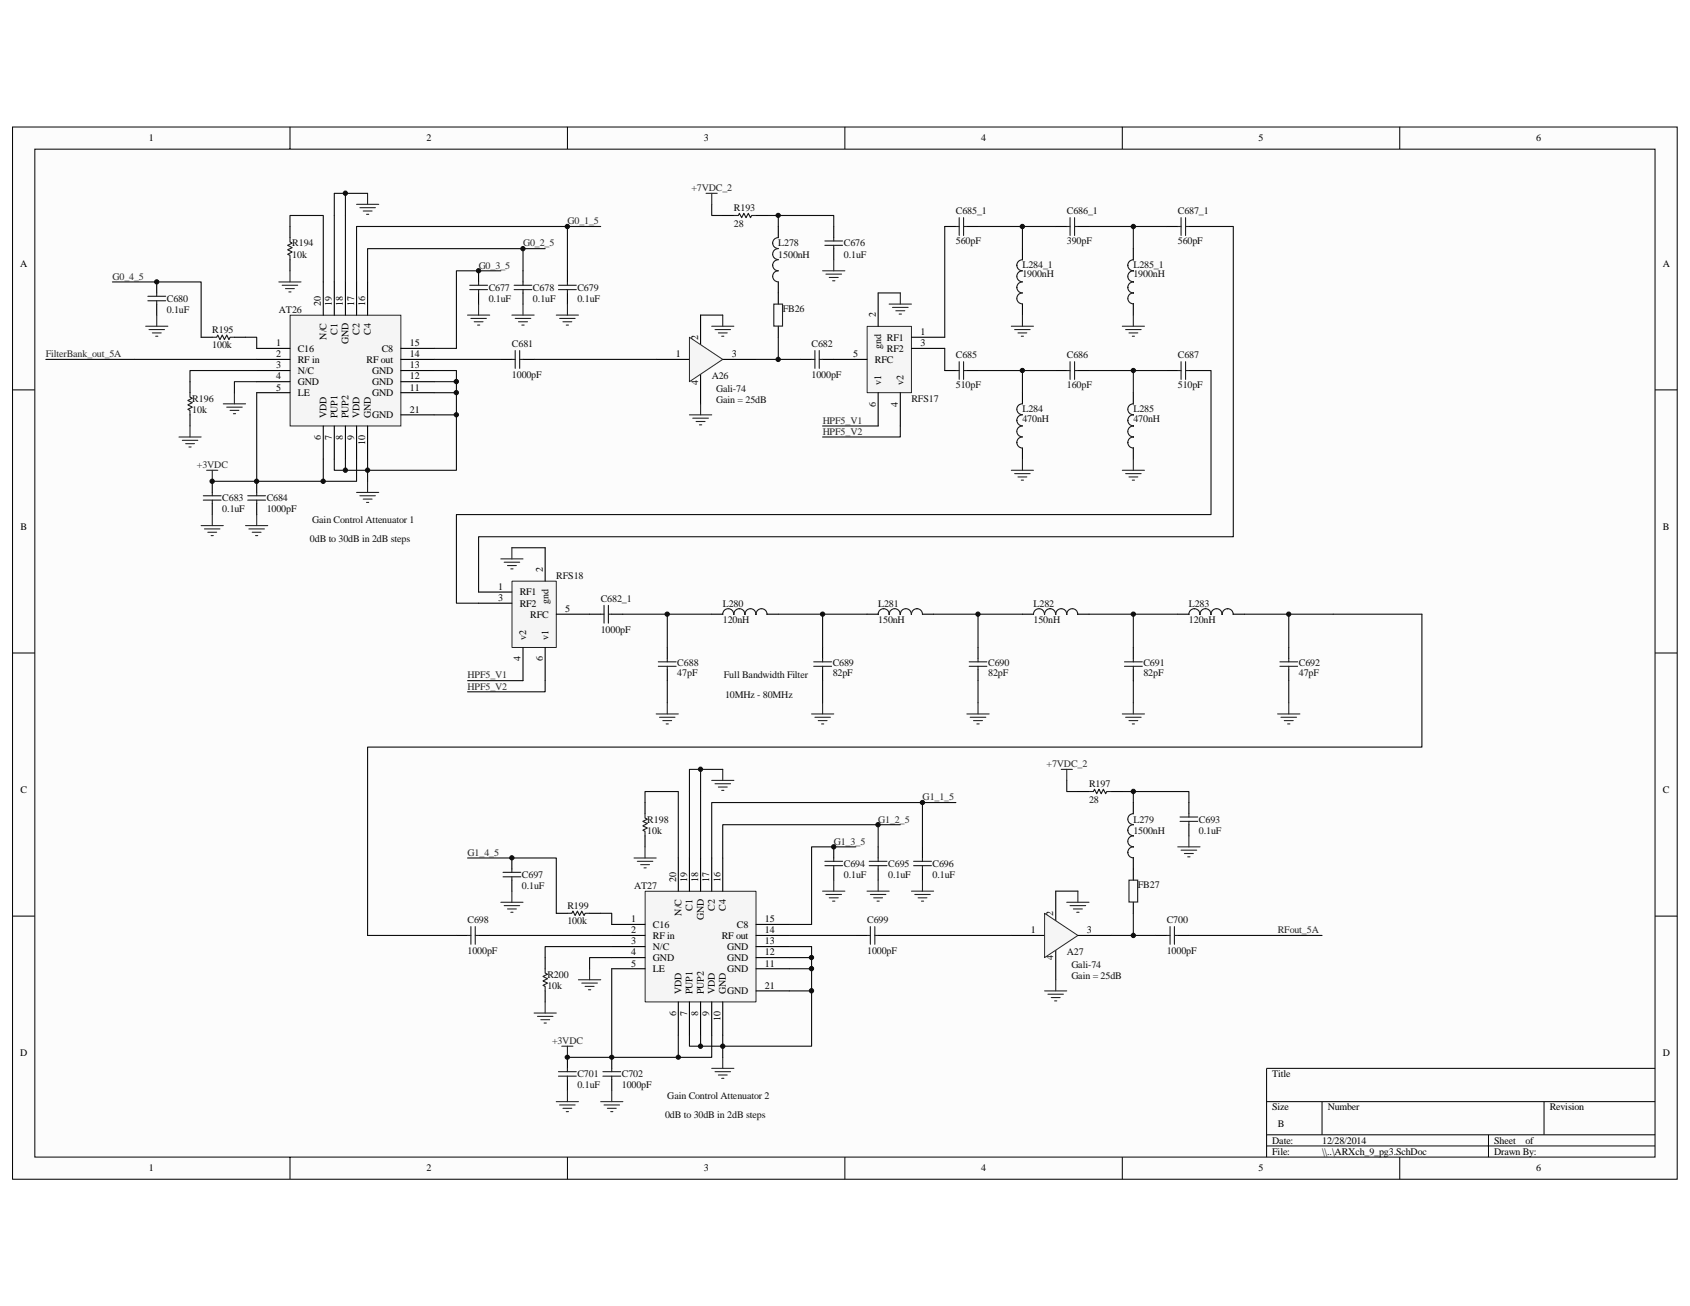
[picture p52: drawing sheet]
<svg xmlns="http://www.w3.org/2000/svg" width="279mm" height="216mm" viewBox="0 0 279 216" stroke-linecap="round" stroke-linejoin="round" font-family="sans-serif">
<defs><g id="words">
<g font-size="1.7">
<text x="24.6" y="23.3">1</text>
<text x="70.5" y="23.3">2</text>
<text x="116.4" y="23.3">3</text>
<text x="162.2" y="23.3">4</text>
<text x="208.1" y="23.3">5</text>
<text x="254" y="23.3">6</text>
<text x="3.3" y="44.2">A</text>
<text x="274.9" y="44.2">A</text>
<text x="53" y="50.7" transform="rotate(-90 53 50.7)">20</text>
<text x="54.9" y="50.7" transform="rotate(-90 54.9 50.7)">19</text>
<text x="56.7" y="50.7" transform="rotate(-90 56.7 50.7)">18</text>
<text x="58.5" y="50.7" transform="rotate(-90 58.5 50.7)">17</text>
<text x="60.4" y="50.7" transform="rotate(-90 60.4 50.7)">16</text>
<text x="144.8" y="52.5" transform="rotate(-90 144.8 52.5)">2</text>
<text x="45.7" y="57.2">1</text>
<text x="45.7" y="59.1">2</text>
<text x="49.2" y="58.1">C16</text>
<text x="49.2" y="60">RF in</text>
<text x="54" y="56.1" transform="rotate(-90 54 56.1)">N/C</text>
<text x="55.8" y="55.3" transform="rotate(-90 55.8 55.3)">C1</text>
<text x="57.6" y="56.9" transform="rotate(-90 57.6 56.9)">GND</text>
<text x="59.5" y="55.3" transform="rotate(-90 59.5 55.3)">C2</text>
<text x="60.6" y="60">RF out</text>
<text x="61.3" y="55.3" transform="rotate(-90 61.3 55.3)">C4</text>
<text x="63.1" y="58.1">C8</text>
<text x="67.8" y="57.2">15</text>
<text x="67.8" y="59.1">14</text>
<text x="111.7" y="59.1">1</text>
<text x="115.4" y="56.1" transform="rotate(-90 115.4 56.1)">2</text>
<text x="121" y="59.1">3</text>
<text x="141.1" y="59.1">5</text>
<text x="144.6" y="60">RFC</text>
<text x="145.7" y="57.7" transform="rotate(-90 145.7 57.7)">gnd</text>
<text x="146.6" y="58.1">RF2</text>
<text x="146.6" y="56.3">RF1</text>
<text x="152.2" y="57.2">3</text>
<text x="152.2" y="55.4">1</text>
<text x="45.7" y="60.9">3</text>
<text x="45.7" y="62.7">4</text>
<text x="45.7" y="64.6">5</text>
<text x="49.2" y="61.8">N/C</text>
<text x="49.2" y="63.6">GND</text>
<text x="49.2" y="65.5">LE</text>
<text x="61.5" y="65.5">GND</text>
<text x="61.5" y="63.6">GND</text>
<text x="61.5" y="61.8">GND</text>
<text x="67.8" y="64.6">11</text>
<text x="67.8" y="62.7">12</text>
<text x="67.8" y="60.9">13</text>
<text x="115.4" y="63.6" transform="rotate(-90 115.4 63.6)">4</text>
<text x="145.7" y="63.6" transform="rotate(-90 145.7 63.6)">v1</text>
<text x="149.4" y="63.6" transform="rotate(-90 149.4 63.6)">v2</text>
<text x="54" y="69.2" transform="rotate(-90 54 69.2)">VDD</text>
<text x="55.8" y="69.2" transform="rotate(-90 55.8 69.2)">PUP1</text>
<text x="57.6" y="69.2" transform="rotate(-90 57.6 69.2)">PUP2</text>
<text x="59.5" y="69.2" transform="rotate(-90 59.5 69.2)">VDD</text>
<text x="61.3" y="69.2" transform="rotate(-90 61.3 69.2)">GND</text>
<text x="67.8" y="68.2">21</text>
<text x="144.8" y="67.2" transform="rotate(-90 144.8 67.2)">6</text>
<text x="148.4" y="67.2" transform="rotate(-90 148.4 67.2)">4</text>
<text x="53" y="72.7" transform="rotate(-90 53 72.7)">6</text>
<text x="54.9" y="72.7" transform="rotate(-90 54.9 72.7)">7</text>
<text x="56.7" y="72.7" transform="rotate(-90 56.7 72.7)">8</text>
<text x="58.5" y="72.7" transform="rotate(-90 58.5 72.7)">9</text>
<text x="60.4" y="73.5" transform="rotate(-90 60.4 73.5)">10</text>
<text x="3.4" y="87.7">B</text>
<text x="274.9" y="87.7">B</text>
<text x="89.7" y="94.6" transform="rotate(-90 89.7 94.6)">2</text>
<text x="82.4" y="99.4">3</text>
<text x="82.4" y="97.5">1</text>
<text x="85.9" y="100.3">RF2</text>
<text x="85.9" y="98.4">RF1</text>
<text x="90.7" y="99.8" transform="rotate(-90 90.7 99.8)">gnd</text>
<text x="93.5" y="101.2">5</text>
<text x="87" y="105.8" transform="rotate(-90 87 105.8)">v2</text>
<text x="87.7" y="102.1">RFC</text>
<text x="90.7" y="105.8" transform="rotate(-90 90.7 105.8)">v1</text>
<text x="86.1" y="109.3" transform="rotate(-90 86.1 109.3)">4</text>
<text x="89.7" y="109.3" transform="rotate(-90 89.7 109.3)">6</text>
<text x="3.4" y="131.1">C</text>
<text x="274.9" y="131.1">C</text>
<text x="111.8" y="145.9" transform="rotate(-90 111.8 145.9)">20</text>
<text x="113.6" y="145.9" transform="rotate(-90 113.6 145.9)">19</text>
<text x="115.4" y="145.9" transform="rotate(-90 115.4 145.9)">18</text>
<text x="117.3" y="145.9" transform="rotate(-90 117.3 145.9)">17</text>
<text x="119.1" y="145.9" transform="rotate(-90 119.1 145.9)">16</text>
<text x="104.4" y="152.5">1</text>
<text x="104.4" y="154.3">2</text>
<text x="107.9" y="153.4">C16</text>
<text x="107.9" y="155.2">RF in</text>
<text x="112.7" y="151.4" transform="rotate(-90 112.7 151.4)">N/C</text>
<text x="114.5" y="150.5" transform="rotate(-90 114.5 150.5)">C1</text>
<text x="116.4" y="152.2" transform="rotate(-90 116.4 152.2)">GND</text>
<text x="118.2" y="150.5" transform="rotate(-90 118.2 150.5)">C2</text>
<text x="119.3" y="155.2">RF out</text>
<text x="120" y="150.5" transform="rotate(-90 120 150.5)">C4</text>
<text x="121.8" y="153.4">C8</text>
<text x="126.5" y="152.5">15</text>
<text x="126.5" y="154.3">14</text>
<text x="170.4" y="154.3">1</text>
<text x="174.1" y="151.4" transform="rotate(-90 174.1 151.4)">2</text>
<text x="179.7" y="154.3">3</text>
<text x="104.4" y="156.1">3</text>
<text x="104.4" y="157.9">4</text>
<text x="104.4" y="159.8">5</text>
<text x="107.9" y="157">N/C</text>
<text x="107.9" y="158.9">GND</text>
<text x="107.9" y="160.7">LE</text>
<text x="120.2" y="160.7">GND</text>
<text x="120.2" y="158.9">GND</text>
<text x="120.2" y="157">GND</text>
<text x="126.5" y="159.8">11</text>
<text x="126.5" y="157.9">12</text>
<text x="126.5" y="156.1">13</text>
<text x="174.1" y="158.8" transform="rotate(-90 174.1 158.8)">4</text>
<text x="111.8" y="167.9" transform="rotate(-90 111.8 167.9)">6</text>
<text x="112.7" y="164.4" transform="rotate(-90 112.7 164.4)">VDD</text>
<text x="113.6" y="167.9" transform="rotate(-90 113.6 167.9)">7</text>
<text x="114.5" y="164.4" transform="rotate(-90 114.5 164.4)">PUP1</text>
<text x="115.4" y="167.9" transform="rotate(-90 115.4 167.9)">8</text>
<text x="116.4" y="164.4" transform="rotate(-90 116.4 164.4)">PUP2</text>
<text x="117.3" y="167.9" transform="rotate(-90 117.3 167.9)">9</text>
<text x="118.2" y="164.4" transform="rotate(-90 118.2 164.4)">VDD</text>
<text x="120" y="164.4" transform="rotate(-90 120 164.4)">GND</text>
<text x="126.5" y="163.4">21</text>
<text x="119.1" y="168.8" transform="rotate(-90 119.1 168.8)">10</text>
<text x="3.3" y="174.6">D</text>
<text x="210.3" y="178.1">Title</text>
<text x="274.9" y="174.6">D</text>
<text x="210.3" y="183.6">Size</text>
<text x="219.5" y="183.6">Number</text>
<text x="256.2" y="183.6">Revision</text>
<text x="210.3" y="189.1">Date:</text>
<text x="210.3" y="190.9">File:</text>
<text x="211.2" y="186.3">B</text>
<text x="218.6" y="190.9">\\..\ARXch_9_pg3.SchDoc</text>
<text x="218.6" y="189.1">12/28/2014</text>
<text x="247" y="190.9">Drawn By:</text>
<text x="247" y="189.1">Sheet</text>
<text x="252.2" y="189.1">of</text>
<text x="24.6" y="193.7">1</text>
<text x="70.5" y="193.7">2</text>
<text x="116.4" y="193.7">3</text>
<text x="162.2" y="193.7">4</text>
<text x="208.1" y="193.7">5</text>
<text x="254" y="193.7">6</text>
</g>
<g font-size="1.7" fill="#262626">
<text x="114.3" y="31.6">+7VDC_2</text>
<text x="86.5" y="40.7">G0_2_5</text>
<text x="93.8" y="37.1">G0_1_5</text>
<text x="18.6" y="46.2">G0_4_5</text>
<text x="79.1" y="44.4">G0_3_5</text>
<text x="7.6" y="59.1">FilterBank_out_5A</text>
<text x="136" y="70">HPF5_V1</text>
<text x="136" y="71.9">HPF5_V2</text>
<text x="32.6" y="77.4">+3VDC</text>
<text x="77.3" y="112.2">HPF5_V1</text>
<text x="77.3" y="114">HPF5_V2</text>
<text x="173" y="126.8">+7VDC_2</text>
<text x="145.2" y="136">G1_2_5</text>
<text x="152.5" y="132.3">G1_1_5</text>
<text x="77.3" y="141.5">G1_4_5</text>
<text x="137.9" y="139.6">G1_3_5</text>
<text x="211.2" y="154.3">RFout_5A</text>
<text x="91.3" y="172.6">+3VDC</text>
</g>
<g font-size="1.7" fill="#0e0e0e">
<text x="121.3" y="34.9">R193</text>
<text x="158" y="35.4">C685_1</text>
<text x="176.4" y="35.4">C686_1</text>
<text x="194.7" y="35.4">C687_1</text>
<text x="48.3" y="40.7">R194</text>
<text x="121.3" y="37.4">28</text>
<text x="128.7" y="40.7">L278</text>
<text x="139.5" y="40.7">C676</text>
<text x="158" y="40.4">560pF</text>
<text x="176.4" y="40.4">390pF</text>
<text x="194.7" y="40.4">560pF</text>
<text x="48.3" y="42.6">10k</text>
<text x="128.7" y="42.6">1500nH</text>
<text x="139.5" y="42.6">0.1uF</text>
<text x="169" y="44.2">L284_1</text>
<text x="169" y="45.9">1900nH</text>
<text x="187.4" y="44.2">L285_1</text>
<text x="187.4" y="45.9">1900nH</text>
<text x="27.6" y="51.7">0.1uF</text>
<text x="27.6" y="49.9">C680</text>
<text x="46.1" y="51.7">AT26</text>
<text x="80.8" y="49.9">0.1uF</text>
<text x="80.8" y="48.1">C677</text>
<text x="88.1" y="49.9">0.1uF</text>
<text x="88.1" y="48.1">C678</text>
<text x="95.5" y="49.9">0.1uF</text>
<text x="95.5" y="48.1">C679</text>
<text x="129.4" y="51.6">FB26</text>
<text x="35.1" y="57.6">100k</text>
<text x="35.1" y="55">R195</text>
<text x="84.6" y="57.4">C681</text>
<text x="134.2" y="57.4">C682</text>
<text x="158" y="59.2">C685</text>
<text x="176.4" y="59.2">C686</text>
<text x="194.7" y="59.2">C687</text>
<text x="84.6" y="62.5">1000pF</text>
<text x="117.7" y="62.7">A26</text>
<text x="118.4" y="64.7">Gali-74</text>
<text x="134.2" y="62.5">1000pF</text>
<text x="158" y="64.2">510pF</text>
<text x="176.4" y="64.2">160pF</text>
<text x="194.7" y="64.2">510pF</text>
<text x="31.8" y="68.2">10k</text>
<text x="31.8" y="66.4">R196</text>
<text x="118.4" y="66.6">Gain = 25dB</text>
<text x="150.7" y="66.4">RFS17</text>
<text x="169" y="68">L284</text>
<text x="169" y="69.7">470nH</text>
<text x="187.4" y="68">L285</text>
<text x="187.4" y="69.7">470nH</text>
<text x="36.7" y="82.9">C683</text>
<text x="44.1" y="82.9">C684</text>
<text x="36.7" y="84.7">0.1uF</text>
<text x="44.1" y="84.7">1000pF</text>
<text x="51.2" y="89.6">0dB to 30dB in 2dB steps</text>
<text x="51.6" y="86.5">Gain Control Attenuator 1</text>
<text x="92" y="95.7">RFS18</text>
<text x="99.3" y="99.5">C682_1</text>
<text x="119.5" y="100.3">L280</text>
<text x="145.2" y="100.3">L281</text>
<text x="170.9" y="100.3">L282</text>
<text x="196.6" y="100.3">L283</text>
<text x="99.3" y="104.7">1000pF</text>
<text x="119.5" y="103">120nH</text>
<text x="145.2" y="103">150nH</text>
<text x="170.9" y="103">150nH</text>
<text x="196.6" y="103">120nH</text>
<text x="112" y="111.8">47pF</text>
<text x="112" y="110.2">C688</text>
<text x="119.7" y="112.2">Full Bandwidth Filter</text>
<text x="137.7" y="111.8">82pF</text>
<text x="137.7" y="110.2">C689</text>
<text x="163.3" y="111.8">82pF</text>
<text x="163.3" y="110.2">C690</text>
<text x="189" y="111.8">82pF</text>
<text x="189" y="110.2">C691</text>
<text x="214.7" y="111.8">47pF</text>
<text x="214.7" y="110.2">C692</text>
<text x="119.9" y="115.5">10MHz - 80MHz</text>
<text x="180" y="130.1">R197</text>
<text x="107" y="137.8">10k</text>
<text x="107" y="136">R198</text>
<text x="180" y="132.7">28</text>
<text x="187.4" y="136">L279</text>
<text x="187.4" y="137.8">1500nH</text>
<text x="198.2" y="137.8">0.1uF</text>
<text x="198.2" y="136">C693</text>
<text x="139.5" y="143.3">C694</text>
<text x="146.8" y="143.3">C695</text>
<text x="154.2" y="143.3">C696</text>
<text x="86.3" y="147">0.1uF</text>
<text x="86.3" y="145.1">C697</text>
<text x="104.8" y="147">AT27</text>
<text x="139.5" y="145.1">0.1uF</text>
<text x="146.8" y="145.1">0.1uF</text>
<text x="154.2" y="145.1">0.1uF</text>
<text x="188.1" y="146.8">FB27</text>
<text x="77.3" y="152.6">C698</text>
<text x="93.8" y="152.8">100k</text>
<text x="93.8" y="150.3">R199</text>
<text x="143.4" y="152.6">C699</text>
<text x="192.9" y="152.6">C700</text>
<text x="77.3" y="157.8">1000pF</text>
<text x="90.5" y="161.6">R200</text>
<text x="143.4" y="157.8">1000pF</text>
<text x="176.4" y="157.9">A27</text>
<text x="177.1" y="160">Gali-74</text>
<text x="177.1" y="161.8">Gain = 25dB</text>
<text x="192.9" y="157.8">1000pF</text>
<text x="90.5" y="163.4">10k</text>
<text x="95.5" y="179.9">0.1uF</text>
<text x="95.5" y="178.1">C701</text>
<text x="102.8" y="178.1">C702</text>
<text x="102.8" y="179.9">1000pF</text>
<text x="110" y="184.9">0dB to 30dB in 2dB steps</text>
<text x="110.3" y="181.8">Gain Control Attenuator 2</text>
</g>
</g></defs>
<path d="M2.1 21h275.2v173.9h-275.2z" fill="#fcfcfc"/>
<path d="M2.1 21h275.2v173.9h-275.2z" fill="none" stroke="#000" stroke-width=".17"/>
<path d="M5.8 24.7h267.8v166.6h-267.8z" fill="#fcfcfc"/>
<g fill="none" stroke="#000" stroke-width=".17">
<path d="M5.8 24.7h267.8v166.6h-267.8zM47.9 21v3.6M93.8 21v3.6M139.7 21v3.6M185.5 21v3.6M231.4 21v3.6M2.1 64.5h3.6M273.6 64.5h3.7M2.1 107.9h3.6M273.6 107.9h3.7M2.1 151.4h3.6M273.6 151.4h3.7"/>
<path d="M273.6 176.6h-64.2v14.7M47.9 191.3v3.6M93.8 191.3v3.6M139.7 191.3v3.6M185.5 191.3v3.6M209.4 182.1h64.2M209.4 187.6h64.2M209.4 189.4h64.2M218.6 182.1v5.5M231.4 191.3v3.6M246.1 187.6v3.7M255.3 182.1v5.5"/>
</g>
<path d="M48 52.1h18.3v18.3h-18.3z" fill="#f5f5f5"/>
<path d="M48 52.1h18.3v18.3h-18.3z" fill="none" stroke="#262626" stroke-width=".17"/>
<g fill="none" stroke="#000" stroke-width=".18">
<path d="M47.9 37.4v1.9M25.9 46.6v1.8M25.9 50.3v1.8M33.3 55.8h1.8M38.8 55.8h1.8M42.4 57.6h5.5M42.4 59.4h5.5M47.9 42.9v1.9M53.4 46.6v5.5M55.3 46.6v5.5M57.1 46.6v5.5M58.9 46.6v5.5"/>
<path d="M60.8 46.6v5.5M66.3 57.6h5.5M66.3 59.4h5.5M79.1 44.8v1.8M79.1 48.4v1.9M82.8 59.4h1.8M86.5 59.4h1.8M86.5 44.8v1.8M86.5 48.4v1.9M93.8 44.8v1.8M93.8 48.4v1.9M108.5 59.4h5.5"/>
<path d="M115.8 52.1v5.5M119.5 59.4h5.5M31.4 63.1v1.8M31.4 68.6v1.8M35.1 79.6v1.8M42.4 61.3h5.5M42.4 63.1h5.5M42.4 64.9h5.5M42.4 79.6v1.8M53.4 70.4v5.5M55.3 70.4v5.5M57.1 70.4v5.5"/>
<path d="M58.9 70.4v5.5M60.8 70.4v5.5M66.3 61.3h5.5M66.3 63.1h5.5M66.3 64.9h5.5M66.3 68.6h5.5M115.8 61.3v5.5M35.1 83.2v1.9M42.4 83.2v1.9"/>
</g>
<g fill="none" stroke="#0e0e0e" stroke-width=".18">
<path d="M47.9 37.4v-1.8h5.5v11M57.1 32v14.6M60.8 32h-5.5v14.6M93.8 37.4v7.4M99.3 37.4h-40.4v9.2M7.6 59.4h34.8M18.6 46.6h14.7v9.2M40.6 55.8h1.8v1.8M71.8 59.4h11M82.8 44.8h-7.3v12.8h-3.7M86.5 44.8v-3.7h-25.7v5.5M86.5 41.1h3.6"/>
<path d="M42.4 63.1h-3.6v1.8M42.4 61.3h-11v1.8M42.4 64.9v14.7M53.4 75.9v3.7M57.1 75.9v1.8M58.9 75.9v3.7h-23.8M60.8 75.9v3.7M71.8 63.1h3.7M71.8 64.9h3.7M71.8 68.6h3.7M71.8 61.3h3.7v16.4h-20.2v-1.8"/>
</g>
<g fill="none" stroke="#1c1c1c" stroke-width=".18">
<path d="M47.9 39.3v.7l.4 .2-.7 .4 .7 .3-.7 .4 .7 .4-.7 .3 .3 .2v.7M24.4 49.7h3M24.4 49h3M25.9 48.4v.6M25.9 49.7v.6M35.1 55.8h.7l.2-.4 .4 .7 .3-.7 .4 .7 .4-.7 .3 .7 .2-.3h.8M77.7 47.9h2.9M77.7 47.2h2.9M79.1 46.6v.6M79.1 47.9v.5M84.6 59.4h.6M85 47.9h2.9"/>
<path d="M85 47.2h2.9M85.2 58v2.9M85.9 59.4h.6M85.9 58v2.9M86.5 46.6v.6M86.5 47.9v.5M92.3 47.9h3M92.3 47.2h3M93.8 46.6v.6M93.8 47.9v.5M31.4 64.9v.8l.4 .1-.7 .4 .7 .4-.7 .3 .7 .4-.7 .4 .3 .1v.8M33.6 82.7h3"/>
<path d="M33.6 82h3M35.1 81.4v.6M35.1 82.7v.5M41 82h2.9M41 82.7h2.9M42.4 81.4v.6M42.4 82.7v.5"/>
</g>
<g fill="none" stroke="#262626" stroke-width=".18">
<path d="M58.9 33.8h3.7M59.5 34.3h2.6M60 34.9h1.5M60.6 35.4h.4M60.8 32v1.8M24.1 53.9h3.6M24.6 54.5h2.6M25.2 55h1.4M25.7 55.6h.4M25.9 52.1v1.8M46.1 46.6h3.7M46.7 47.2h2.5"/>
<path d="M47.2 47.7h1.5M47.8 48.3h.3M47.9 44.8v1.8M77.3 52.1h3.7M77.9 52.6h2.5M78.4 53.2h1.5M79 53.7h.3M79.1 50.3v1.8M84.6 52.1h3.7M85.2 52.6h2.6M85.7 53.2h1.5M86.3 53.7h.4"/>
<path d="M86.5 50.3v1.8M92 52.1h3.6M92.5 52.6h2.6M93.1 53.2h1.4M93.6 53.7h.4M93.8 50.3v1.8M29.6 72.2h3.7M30.1 72.8h2.6M30.7 73.3h1.5M31.2 73.9h.4M31.4 70.4v1.8M34.2 77.7h1.8"/>
<path d="M35.1 77.7v1.9M36.9 66.8h3.7M37.5 67.3h2.5M38 67.8h1.5M38.6 68.4h.3M38.8 64.9v1.9M60.8 79.6v1.8M33.3 86.9h3.6M33.8 87.4h2.6M34.4 88h1.4M34.9 88.5h.4M35.1 85.1v1.8"/>
<path d="M40.6 86.9h3.7M41.1 87.4h2.6M41.7 88h1.5M42.2 88.5h.4M42.4 85.1v1.8M58.9 81.4h3.7M59.5 82h2.6M60 82.5h1.5M60.6 83.1h.4"/>
</g>
<path d="M114 55.8l5.5 3.6-5.5 3.7z" fill="#f5f5f5" stroke="#262626" stroke-width=".17"/>
<g fill="none" stroke="#000" stroke-width=".18">
<path d="M137.8 37.4v1.9M128.7 48.4v1.9M128.7 53.9v1.9M132.3 59.4h1.9M136 59.4h1.8M137.8 41.1v1.8M156.2 61.3h1.8M159.9 61.3h1.8M169 64.9v1.9M169 74.1v1.8M174.5 61.3h1.9M178.2 61.3h1.8"/>
<path d="M187.4 64.9v1.9M187.4 74.1v1.8M192.9 61.3h1.8M196.6 61.3h1.8M110.3 107v1.9M110.3 110.7v1.8M117.7 101.5h1.8M126.8 101.5h1.9M136 107v1.9M136 110.7v1.8M143.3 101.5h1.9M152.5 101.5h1.8"/>
<path d="M161.7 107v1.9M161.7 110.7v1.8M169 101.5h1.9M178.2 101.5h1.8M187.4 107v1.9M187.4 110.7v1.8M194.7 101.5h1.9M203.9 101.5h1.8M213.1 107v1.9M213.1 110.7v1.8"/>
</g>
<g fill="none" stroke="#1c1c1c" stroke-width=".18">
<path d="M136.4 39.8h2.9M137.8 39.3v.5M127.9 50.3h1.5v3.6h-1.5zM134.2 59.4h.5M134.7 58v2.9M135.4 59.4h.6M135.4 58v2.9M136.4 40.6h2.9M137.8 40.6v.5M158.6 59.8v2.9M159.3 59.8v2.9M176.9 59.8v2.9"/>
<path d="M177.7 59.8v2.9M195.3 59.8v2.9M196 59.8v2.9M158 61.3h.6M159.3 61.3h.6M169 72.2a.9 .9 0 0 0-.9 1 .92 .92 0 0 0 .9 .9M169 70.4a.9 .9 0 0 0-.9 .9 .9 .9 0 0 0 .9 .9M169 66.8a.91 .91 0 0 0-.9 .9 .91 .91 0 0 0 .9 .9 .9 .9 0 0 0-.9 .9 .92 .92 0 0 0 .9 .9M176.4 61.3h.5M177.7 61.3h.5M187.4 72.2a.9 .9 0 0 0-.9 1 .9 .9 0 0 0 .9 .9M187.4 70.4a.9 .9 0 0 0-.9 .9 .9 .9 0 0 0 .9 .9"/>
<path d="M187.4 66.8a.9 .9 0 0 0-.9 .9 .9 .9 0 0 0 .9 .9 .9 .9 0 0 0-.9 .9 .9 .9 0 0 0 .9 .9M194.7 61.3h.6M196 61.3h.6M108.8 110.2h3M108.8 109.4h3M110.3 108.9v.5M110.3 110.2v.5M126.8 101.5v.1a.91 .91 0 0 0-.9-1 .91 .91 0 0 0-.9 1 .9 .9 0 0 0-.9-1 .9 .9 0 0 0-.9 1h-.1a.91 .91 0 0 0-.9-1h.1a.9 .9 0 0 0-1 1 .91 .91 0 0 0-.9-1 .91 .91 0 0 0-.9 1v-.1M134.5 110.2h3M134.5 109.4h3M136 108.9v.5M136 110.2v.5"/>
<path d="M150.7 101.5v.1a.91 .91 0 0 0-.9-1 .91 .91 0 0 0-1 1 .91 .91 0 0 0-.9-1 .91 .91 0 0 0-.9 1 .91 .91 0 0 0-.9-1 .9 .9 0 0 0-.9 1v-.1M152.5 101.5v.1a.91 .91 0 0 0-.9-1 .9 .9 0 0 0-.9 1v-.1M160.2 110.2h3M160.2 109.4h3M161.7 108.9v.5M161.7 110.2v.5M174.5 101.5v.1a.91 .91 0 0 0-.9-1 .9 .9 0 0 0-.9 1 .91 .91 0 0 0-.9-1 .91 .91 0 0 0-.9 1v-.1M178.2 101.5v.1a.91 .91 0 0 0-.9-1 .91 .91 0 0 0-.9 1 .91 .91 0 0 0-.9-1 .91 .91 0 0 0-1 1v-.1M185.9 109.4h2.9M185.9 110.2h2.9M187.4 108.9v.5M187.4 110.2v.5"/>
<path d="M202 101.5v.1a.91 .91 0 0 0-.9-1 .91 .91 0 0 0-.9 1 .9 .9 0 0 0-.9-1 .9 .9 0 0 0-.9 1 .91 .91 0 0 0-.9-1 .9 .9 0 0 0-.9 1v-.1M203.9 101.5v.1a.91 .91 0 0 0-.9-1 .9 .9 0 0 0-.9 1v-.1M211.6 109.4h2.9M211.6 110.2h2.9M213.1 108.9v.5M213.1 110.2v.5"/>
</g>
<g fill="none" stroke="#262626" stroke-width=".18">
<path d="M116.7 32h1.9M117.7 32v1.8M117.7 53.9h3.6M118.2 54.5h2.6M118.8 55h1.4M119.3 55.6h.4M119.5 52.1v1.8M136 44.8h3.7M136.5 45.3h2.6M137.1 45.9h1.5M137.6 46.4h.4M137.8 42.9v1.9"/>
<path d="M114 68.6h3.7M114.5 69.1h2.6M115.1 69.7h1.5M115.6 70.2h.4M115.8 66.8v1.8M167.2 77.7h3.7M167.7 78.3h2.6M168.3 78.8h1.5M168.8 79.4h.4M169 75.9v1.8M185.5 77.7h3.7M186.1 78.3h2.6"/>
<path d="M186.6 78.8h1.5M187.2 79.4h.4M187.4 75.9v1.8M108.5 118h3.6M109 118.6h2.6M109.6 119.1h1.4M110.1 119.7h.4M110.3 116.2v1.8M134.2 118h3.6M134.7 118.6h2.6M135.3 119.1h1.4M135.8 119.7h.4"/>
<path d="M136 116.2v1.8M159.9 118h3.6M160.4 118.6h2.6M161 119.1h1.4M161.5 119.7h.4M161.7 116.2v1.8M185.5 118h3.7M186.1 118.6h2.6M186.6 119.1h1.5M187.2 119.7h.4M187.4 116.2v1.8M211.2 118h3.7"/>
<path d="M211.8 118.6h2.6M212.3 119.1h1.5M212.9 119.7h.4M213.1 116.2v1.8"/>
</g>
<g fill="none" stroke="#0e0e0e" stroke-width=".18">
<path d="M117.7 33.8v1.8h1.8M126.8 35.6h11v1.8M128.7 35.6v1.8M88.3 59.4h20.2M115.8 52.1h3.7M125 59.4h7.3M128.7 55.8v3.6M161.7 61.3h7.3v3.6M169 61.3h5.5M180 61.3h12.9M187.4 61.3v3.6M103 101.5h14.7"/>
<path d="M110.3 101.5v5.5M110.3 112.5v3.7M128.7 101.5h14.6M136 101.5v5.5M136 112.5v3.7M154.3 101.5h14.7M161.7 101.5v5.5M161.7 112.5v3.7M180 101.5h14.7M187.4 101.5v5.5M187.4 112.5v3.7M205.7 101.5h29.4"/>
<path d="M213.1 101.5v5.5M213.1 112.5v3.7"/>
</g>
<path d="M106.7 147.4h18.3v18.2h-18.3z" fill="#f5f5f5"/>
<path d="M106.7 147.3h18.3v18.3h-18.3z" fill="none" stroke="#262626" stroke-width=".17"/>
<g fill="none" stroke="#000" stroke-width=".18">
<path d="M106.6 132.7v1.8M106.6 138.2v1.8M137.8 140v1.8M145.2 140v1.8M152.5 140v1.8M75.5 154.6h1.8M79.1 154.6h1.9M84.6 141.8v1.9M84.6 145.5v1.8M90.1 158.3v1.8M92 151h1.8M97.5 151h1.8"/>
<path d="M101.1 152.8h5.5M101.1 154.6h5.5M101.1 156.5h5.5M101.1 158.3h5.5M112.1 141.8v5.5M114 141.8v5.5M115.8 141.8v5.5M117.7 141.8v5.5M119.5 141.8v5.5M125 152.8h5.5M125 154.6h5.5M125 156.5h5.5"/>
<path d="M125 158.3h5.5M137.8 143.7v1.8M141.5 154.6h1.8M145.2 154.6h1.8M145.2 143.7v1.8M152.5 143.7v1.8M167.2 154.6h5.5M174.5 147.3v5.5M174.5 156.5v5.5M178.2 154.6h5.5M90.1 163.8v1.8M93.8 174.8v1.8"/>
<path d="M93.8 178.5v1.8M101.1 174.8v1.8M101.1 178.5v1.8M101.1 160.1h5.5M112.1 165.6v5.5M114 165.6v5.5M115.8 165.6v5.5M117.7 165.6v5.5M119.5 165.6v5.5M125 160.1h5.5M125 163.8h5.5"/>
</g>
<g fill="none" stroke="#1c1c1c" stroke-width=".18">
<path d="M106.6 134.5v.7l.4 .2-.7 .4 .7 .3-.7 .4 .7 .4-.7 .3 .3 .2v.8M77.3 154.6h.6M77.9 153.2v2.9M78.6 154.6h.5M78.6 153.2v2.9M83.2 144.9h2.9M83.2 144.2h2.9M84.6 143.7v.5M84.6 144.9v.6M93.8 151h.7l.2-.4 .4 .7 .4-.7 .3 .7 .4-.7 .4 .7 .1-.3h.8M136.4 143.1h2.9M136.4 142.4h2.9"/>
<path d="M137.8 141.8v.6M137.8 143.1v.6M143.3 154.6h.6M143.7 143.1h2.9M143.7 142.4h2.9M143.9 153.2v2.9M144.6 154.6h.6M144.6 153.2v2.9M145.2 141.8v.6M145.2 143.1v.6M151 143.1h3M151 142.4h3"/>
<path d="M152.5 141.8v.6M152.5 143.1v.6M90.1 160.1v.8l.4 .2-.7 .3 .7 .4-.7 .4 .7 .3-.7 .4 .3 .2v.7M92.3 177.9h3M92.3 177.2h3M93.8 176.6v.6M93.8 177.9v.6M99.7 177.9h2.9M99.7 177.2h2.9M101.1 176.6v.6M101.1 177.9v.6"/>
</g>
<g fill="none" stroke="#0e0e0e" stroke-width=".18">
<path d="M106.6 132.7v-1.8h5.5v10.9M115.8 127.2v14.6M119.5 127.2h-5.5v14.6M141.5 140h-7.3v12.8h-3.7M145.2 140v-3.7h-25.7v5.5M145.2 136.3h3.6M152.5 132.7v7.3M158 132.7h-40.3v9.1M60.8 154.6h14.7M77.3 141.8h14.7v9.2M81 154.6h20.1M99.3 151h1.8v1.8"/>
<path d="M101.1 158.3h-3.6v1.8M101.1 156.5h-11v1.8M130.5 154.6h11M130.5 156.5h3.7v16.5h-20.2v-1.9M130.5 158.3h3.7M101.1 160.1v14.7M112.1 171.1v3.7M115.8 171.1v1.9M117.7 171.1v3.7h-23.9M119.5 171.1v3.7M130.5 160.1h3.7M130.5 163.8h3.7"/>
</g>
<g fill="none" stroke="#262626" stroke-width=".18">
<path d="M106.6 140v1.8M117.7 129h3.6M118.2 129.6h2.6M118.8 130.1h1.4M119.3 130.7h.4M119.5 127.2v1.8M82.8 149.2h3.7M83.4 149.7h2.5M83.9 150.3h1.5M84.5 150.8h.3M84.6 147.3v1.9M104.8 141.8h3.7"/>
<path d="M105.4 142.4h2.5M105.9 142.9h1.5M106.5 143.5h.3M136 147.3h3.7M136.5 147.9h2.6M137.1 148.4h1.5M137.6 149h.4M137.8 145.5v1.8M143.3 147.3h3.7M143.9 147.9h2.6M144.4 148.4h1.5M145 149h.4"/>
<path d="M145.2 145.5v1.8M150.7 147.3h3.6M151.2 147.9h2.6M151.8 148.4h1.4M152.3 149h.4M152.5 145.5v1.8M88.3 167.5h3.7M88.9 168h2.5M89.4 168.6h1.5M90 169.1h.3M90.1 165.6v1.9M92.9 173h1.8"/>
<path d="M93.8 173v1.8M95.6 162h3.7M96.2 162.5h2.6M96.7 163.1h1.5M97.3 163.6h.4M97.5 160.1v1.9M117.7 176.6h3.6M118.2 177.2h2.6M118.8 177.7h1.4M119.3 178.3h.4M119.5 174.8v1.8M92 182.1h3.6"/>
<path d="M92.5 182.7h2.6M93.1 183.2h1.4M93.6 183.8h.4M93.8 180.3v1.8M99.3 182.1h3.7M99.9 182.7h2.5M100.4 183.2h1.5M101 183.8h.3M101.1 180.3v1.8"/>
</g>
<path d="M172.7 151l5.5 3.6-5.5 3.7z" fill="#f5f5f5" stroke="#262626" stroke-width=".17"/>
<g fill="none" stroke="#000" stroke-width=".18">
<path d="M119.5 35.6h1.8M125 35.6h1.8M128.7 37.4v1.9M128.7 46.6v1.8M178.2 130.9h1.8M183.7 130.9h1.8M187.4 132.7v1.8M196.6 132.7v1.8M196.6 136.3v1.9M187.4 141.8v3.7M187.4 149.2v1.8M191.1 154.6h1.8"/>
<path d="M194.7 154.6h1.9"/>
</g>
<g fill="none" stroke="#1c1c1c" stroke-width=".18">
<path d="M121.3 35.6h.8l.1-.3 .4 .7 .4-.7 .3 .7 .4-.7 .4 .7 .2-.4h.7M128.7 39.3a.9 .9 0 0 0-1 .9 .91 .91 0 0 0 1 .9M128.7 42.9a.9 .9 0 0 0-1 1 .92 .92 0 0 0 1 .9 .91 .91 0 0 0-1 .9 .91 .91 0 0 0 1 .9M128.7 41.1a.9 .9 0 0 0-1 .9 .9 .9 0 0 0 1 .9M180 130.9h.8l.2-.4 .3 .7 .4-.7 .4 .7 .3-.7 .4 .7 .2-.3h.7M187.4 136.3a.9 .9 0 0 0-.9 1v-.1a.9 .9 0 0 0 .9 1 .9 .9 0 0 0-.9 .9 .9 .9 0 0 0 .9 .9 .9 .9 0 0 0-.9 .9 .9 .9 0 0 0 .9 .9M187.4 134.5a.9 .9 0 0 0-.9 .9 .9 .9 0 0 0 .9 .9M195.1 135.1h2.9M195.1 135.8h2.9M196.6 134.5v.6M196.6 135.8v.5M186.6 145.5h1.5v3.6h-1.5z"/>
<path d="M192.9 154.6h.5M193.4 153.2v2.9M194.2 154.6h.5M194.2 153.2v2.9"/>
</g>
<g fill="none" stroke="#262626" stroke-width=".18">
<path d="M175.5 127.2h1.8M176.4 127.2v1.8M194.7 140h3.7M196.6 138.2v1.8M176.4 149.2h3.6M176.9 149.7h2.6M177.5 150.3h1.4M178 150.8h.4M178.2 147.3v1.9M195.3 140.5h2.5M195.8 141.1h1.5M196.4 141.6h.3"/>
<path d="M172.7 163.8h3.7M173.2 164.4h2.6M173.8 164.9h1.5M174.3 165.5h.4M174.5 162v1.8"/>
</g>
<path d="M235.1 101.5v22h-174.3v31.1M176.4 129v1.9h1.8M185.5 130.9h11.1v1.8M187.4 130.9v1.8M147 154.6h20.2M174.5 147.3h3.7M183.7 154.6h7.4M187.4 151v3.6M196.6 154.6h22" fill="none" stroke="#0e0e0e" stroke-width=".18"/>
<path d="M84.7 96.1h7.3v10.9h-7.3z" fill="#f5f5f5"/>
<path d="M84.6 96.1h7.4v10.9h-7.4z" fill="none" stroke="#262626" stroke-width=".17"/>
<path d="M79.1 99.7h5.5M79.1 97.9h5.5M90.1 90.6v5.5M86.5 107v5.5M90.1 107v5.5M92 101.5h7.3M101.1 101.5h1.9" fill="none" stroke="#000" stroke-width=".18"/>
<path d="M99.3 101.5h.6M99.9 100.1v2.9M100.6 101.5h.5M100.6 100.1v2.9" fill="none" stroke="#1c1c1c" stroke-width=".18"/>
<path d="M82.8 92.4h3.7M83.4 92.9h2.5M83.9 93.5h1.5M84.5 94h.3M84.6 90.6v1.8" fill="none" stroke="#262626" stroke-width=".18"/>
<path d="M84.6 90.6h5.5M77.3 112.5h9.2M90.1 112.5v1.9h-12.8" fill="none" stroke="#0e0e0e" stroke-width=".18"/>
<path d="M143.4 54h7.3v10.9h-7.3z" fill="#f5f5f5"/>
<path d="M143.4 54h7.3v10.9h-7.3z" fill="none" stroke="#262626" stroke-width=".17"/>
<g fill="none" stroke="#000" stroke-width=".18">
<path d="M156.2 37.4h1.8M159.9 37.4h1.8M174.5 37.4h1.9M178.2 37.4h1.8M192.9 37.4h1.8M196.6 37.4h1.8M137.8 59.4h5.5M145.2 48.4v5.5M150.7 57.6h5.5M150.7 55.8h5.5M169 41.1v1.8M169 50.3v1.8"/>
<path d="M187.4 41.1v1.8M187.4 50.3v1.8M145.2 64.9v5.5M148.8 64.9v5.5"/>
</g>
<path d="M156.2 37.4v18.4M161.7 37.4h7.3v3.7M169 37.4h5.5M180 37.4h12.9M187.4 37.4v3.7M198.4 37.4h5.5v51.3h-124.8v9.2M145.2 48.4h3.6M156.2 57.6v3.7M136 70.4h9.2M148.8 70.4v1.8h-12.8M198.4 61.3h1.8v23.8h-124.7v14.6h3.6" fill="none" stroke="#0e0e0e" stroke-width=".18"/>
<g fill="none" stroke="#262626" stroke-width=".18">
<path d="M147 50.3h3.7M147.6 50.8h2.5M148.1 51.4h1.5M148.7 51.9h.3M148.8 48.4v1.9M167.2 53.9h3.7M167.7 54.5h2.6M168.3 55h1.5M168.8 55.6h.4M169 52.1v1.8M185.5 53.9h3.7M186.1 54.5h2.6"/>
<path d="M186.6 55h1.5M187.2 55.6h.4M187.4 52.1v1.8"/>
</g>
<g fill="none" stroke="#1c1c1c" stroke-width=".18">
<path d="M158 37.4h.6M158.6 36v2.9M159.3 37.4h.6M159.3 36v2.9M176.4 37.4h.5M176.9 36v2.9M177.7 37.4h.5M177.7 36v2.9M194.7 37.4h.6M195.3 36v2.9M196 37.4h.6M196 36v2.9"/>
<path d="M169 46.6a.9 .9 0 0 0-.9 .9 .92 .92 0 0 0 .9 .9 .9 .9 0 0 0-.9 .9 .9 .9 0 0 0 .9 .9M169 42.9a.9 .9 0 0 0-.9 1 .92 .92 0 0 0 .9 .9 .91 .91 0 0 0-.9 .9 .91 .91 0 0 0 .9 .9M187.4 46.6a.9 .9 0 0 0-.9 .9 .9 .9 0 0 0 .9 .9 .9 .9 0 0 0-.9 .9 .9 .9 0 0 0 .9 .9M187.4 42.9a.9 .9 0 0 0-.9 1 .9 .9 0 0 0 .9 .9 .91 .91 0 0 0-.9 .9 .91 .91 0 0 0 .9 .9"/>
</g>
<g fill="#0e0e0e" stroke="#0e0e0e" stroke-width=".17">
<circle cx="25.9" cy="46.6" r=".35"/>
<circle cx="35.1" cy="79.6" r=".36"/>
<circle cx="42.4" cy="79.6" r=".36"/>
<circle cx="53.4" cy="79.6" r=".36"/>
<circle cx="57.1" cy="77.7" r=".36"/>
<circle cx="57.1" cy="31.9" r=".36"/>
<circle cx="60.8" cy="77.7" r=".36"/>
<circle cx="75.4" cy="68.6" r=".35"/>
<circle cx="75.4" cy="64.9" r=".35"/>
<circle cx="75.4" cy="63.1" r=".36"/>
<circle cx="79.1" cy="44.8" r=".36"/>
<circle cx="84.6" cy="141.8" r=".36"/>
<circle cx="86.4" cy="41.1" r=".35"/>
<circle cx="93.8" cy="174.8" r=".35"/>
<circle cx="93.8" cy="37.4" r=".36"/>
<circle cx="101.1" cy="174.8" r=".35"/>
<circle cx="110.3" cy="101.5" r=".35"/>
<circle cx="112.2" cy="174.8" r=".35"/>
<circle cx="115.8" cy="173" r=".36"/>
<circle cx="115.8" cy="127.2" r=".36"/>
<circle cx="119.5" cy="173" r=".36"/>
<circle cx="128.7" cy="59.4" r=".36"/>
<circle cx="128.7" cy="35.6" r=".35"/>
<circle cx="134.2" cy="163.8" r=".36"/>
<circle cx="134.2" cy="160.1" r=".36"/>
<circle cx="134.2" cy="158.3" r=".35"/>
<circle cx="136" cy="101.5" r=".35"/>
<circle cx="137.8" cy="140" r=".36"/>
<circle cx="145.2" cy="136.3" r=".36"/>
<circle cx="152.5" cy="132.7" r=".35"/>
<circle cx="161.7" cy="101.5" r=".35"/>
<circle cx="169" cy="61.2" r=".35"/>
<circle cx="169" cy="37.4" r=".36"/>
<circle cx="187.4" cy="154.6" r=".36"/>
<circle cx="187.4" cy="130.8" r=".36"/>
<circle cx="187.4" cy="101.5" r=".35"/>
<circle cx="187.4" cy="61.2" r=".35"/>
<circle cx="187.4" cy="37.4" r=".36"/>
<circle cx="213.1" cy="101.5" r=".35"/>
</g>
<use href="#words"/>
</svg>
